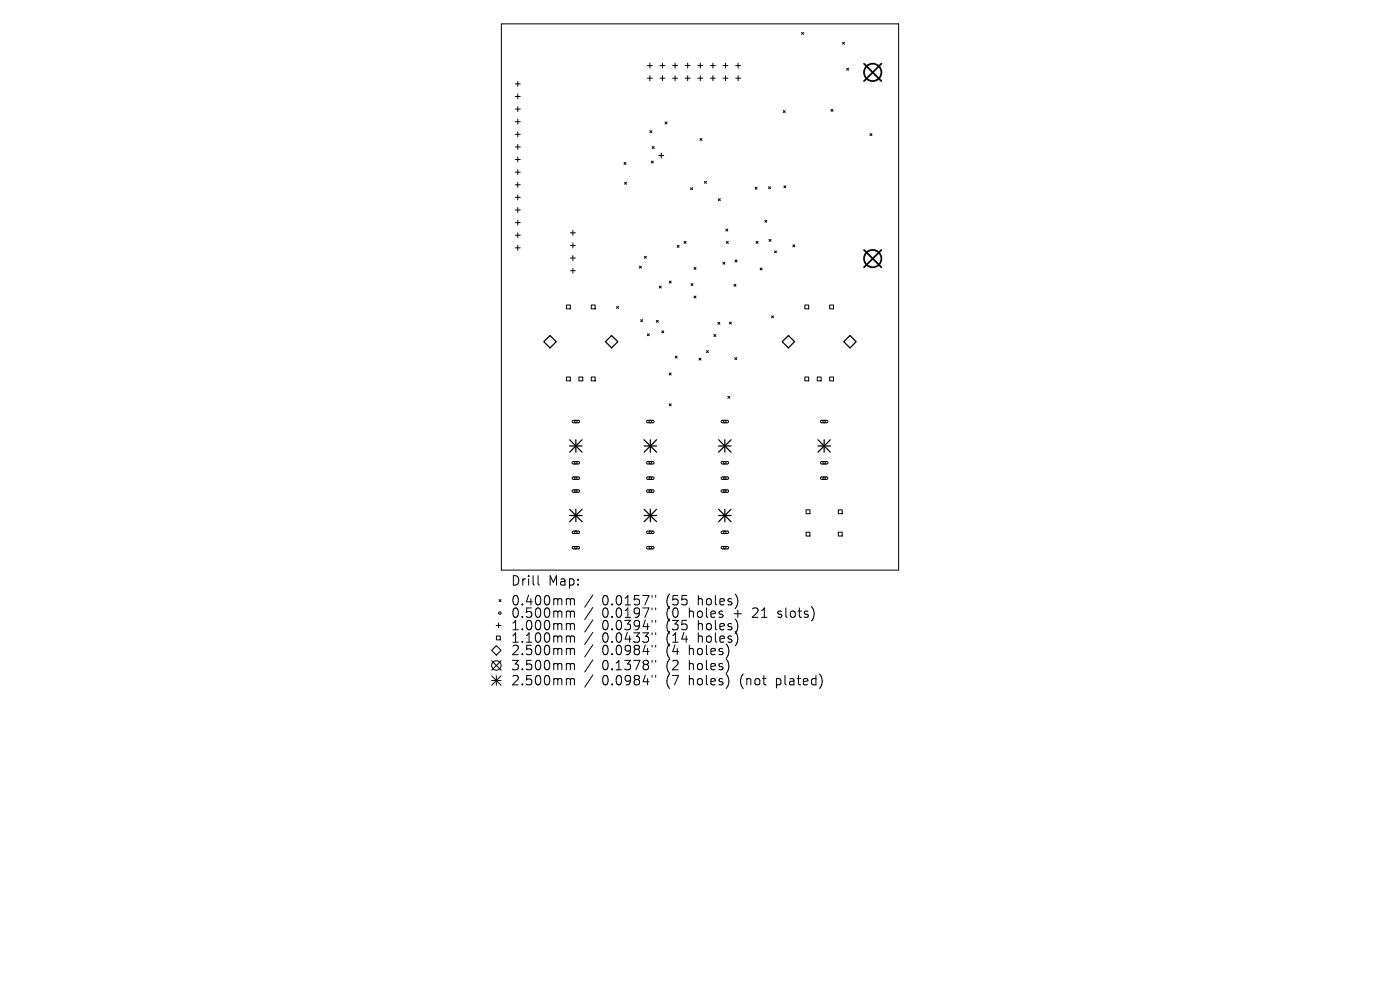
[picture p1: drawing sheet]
<svg xmlns="http://www.w3.org/2000/svg" width="297mm" height="210mm" viewBox="0 0 297 210" stroke-linecap="round" stroke-linejoin="round" font-family="sans-serif">
<defs><g id="words">
<g font-size="2.8">
<text x="108.3" y="124.5">Drill</text>
<text x="116.3" y="124.5">Map:</text>
<text x="108.3" y="128.7">0.400mm</text>
<text x="108.3" y="131.3">0.500mm</text>
<text x="127.7" y="128.7">0.0157&quot;</text>
<text x="127.7" y="131.3">0.0197&quot;</text>
<text x="141.5" y="128.7">(55</text>
<text x="141.5" y="131.3">(0</text>
<text x="146.4" y="131.3">holes</text>
<text x="148.3" y="128.7">holes)</text>
<text x="156.2" y="131.3">+</text>
<text x="160.4" y="131.3">21</text>
<text x="165.9" y="131.3">slots)</text>
<text x="108.3" y="134">1.000mm</text>
<text x="108.3" y="136.6">1.100mm</text>
<text x="127.7" y="134">0.0394&quot;</text>
<text x="127.7" y="136.6">0.0433&quot;</text>
<text x="141.5" y="134">(35</text>
<text x="141.5" y="136.6">(14</text>
<text x="148.3" y="134">holes)</text>
<text x="148.3" y="136.6">holes)</text>
<text x="108.3" y="139.3">2.500mm</text>
<text x="108.3" y="142.5">3.500mm</text>
<text x="127.7" y="139.3">0.0984&quot;</text>
<text x="127.7" y="142.5">0.1378&quot;</text>
<text x="141.5" y="139.3">(4</text>
<text x="141.5" y="142.5">(2</text>
<text x="146.4" y="139.3">holes)</text>
<text x="146.4" y="142.5">holes)</text>
<text x="108.3" y="145.7">2.500mm</text>
<text x="127.7" y="145.7">0.0984&quot;</text>
<text x="141.5" y="145.7">(7</text>
<text x="146.4" y="145.7">holes)</text>
<text x="157.5" y="145.7">(not</text>
<text x="165.3" y="145.7">plated)</text>
</g>
</g></defs>
<g fill="none" stroke="#000" stroke-width=".21">
<path d="M106.4 5.1h84.2v115.8h-84.2zM109.3 17.8h1.1M109.8 17.3v1M109.8 19.9v1.1M137.3 13.9h1.1M137.3 16.6h1.1M137.9 13.4v1M137.9 16.1v1M140 13.9h1.1M140 16.6h1.1M140.5 13.4v1M140.5 16.1v1"/>
<path d="M142.7 13.9h1M142.7 16.6h1M143.2 13.4v1M143.2 16.1v1M145.4 13.9h1M145.4 16.6h1M145.9 13.4v1M145.9 16.1v1M148 13.9h1.1M148 16.6h1.1M148.6 13.4v1M148.6 16.1v1"/>
<path d="M150.7 13.9h1.1M150.7 16.6h1.1M151.2 13.4v1M151.2 16.1v1M153.4 13.9h1M153.4 16.6h1M153.9 13.4v1M153.9 16.1v1M156.1 13.9h1M156.1 16.6h1M156.6 13.4v1M156.6 16.1v1"/>
<path d="M170.1 6.9l.4 .4M170.5 6.9l-.4 .4M178.7 9l.4 .4M179.1 9l-.4 .4M179.6 14.5l.4 .4M180 14.5l-.4 .4M109.3 20.5h1.1M109.3 23.1h1.1M109.3 25.8h1.1M109.3 28.5h1.1M109.3 31.2h1.1M109.3 33.8h1.1"/>
<path d="M109.3 36.5h1.1M109.3 39.2h1.1M109.8 22.6v1.1M109.8 25.3v1M109.8 28v1M109.8 30.6v1.1M109.8 33.3v1.1M109.8 36v1M109.8 38.7v1M132.4 34.5l.4 .4M132.5 38.7l.4 .4M132.8 34.5l-.4 .4"/>
<path d="M132.9 38.7l-.4 .4M137.9 27.7l.4 .4M138.2 34.2l.4 .4M138.3 27.7l-.4 .4M138.4 31.1l.4 .4M138.6 34.2l-.4 .4M138.8 31.1l-.4 .4M139.8 33h1M140.3 32.5v1M141.1 25.9l.4 .4M141.5 25.9l-.4 .4M146.5 39.8l.4 .4"/>
<path d="M146.9 39.8l-.4 .4M148.5 29.4l.4 .4M148.9 29.4l-.4 .4M149.4 38.5l.5 .4M149.9 38.5l-.5 .4M160.2 39.7l.4 .4M160.6 39.7l-.4 .4M163 39.6l.5 .4M163.5 39.6l-.5 .4M166.2 23.4l.4 .5M166.3 39.4l.4 .4M166.6 23.4l-.4 .5"/>
<path d="M166.7 39.4l-.4 .4M176.3 23.2l.4 .4M176.7 23.2l-.4 .4M184.6 28.3l.4 .5M185 28.3l-.4 .5M109.3 41.9h1.1M109.3 44.5h1.1M109.3 47.2h1.1M109.3 49.9h1.1M109.3 52.6h1.1M109.8 41.3v1.1M109.8 44v1.1"/>
<path d="M109.8 46.7v1M109.8 49.4v1M109.8 52v1.1M121 49.4h1.1M121 52.1h1.1M121 54.7h1.1M121 57.4h1.1M121.5 48.9v1M121.5 51.5v1.1M121.5 54.2v1.1M121.5 56.9v1M135.6 56.5l.5 .4"/>
<path d="M136.1 56.5l-.5 .4M136.7 54.4l.4 .4M137.1 54.4l-.4 .4M142 59.6l.4 .5M142.4 59.6l-.4 .5M143.7 52l.4 .5M144.1 52l-.4 .5M145.1 51.2l.5 .4M145.6 51.2l-.5 .4M147.2 56.7l.5 .5M147.7 56.7l-.5 .5M152.4 42.1l.4 .5"/>
<path d="M152.8 42.1l-.4 .5M153.3 55.6l.5 .4M153.8 55.6l-.5 .4M154 48.6l.4 .4M154.1 51.2l.4 .4M154.4 48.6l-.4 .4M154.5 51.2l-.4 .4M155.9 55.2l.4 .4M156.3 55.2l-.4 .4M160.4 51.2l.4 .4M160.8 51.2l-.4 .4M161.3 56.9l.4 .4"/>
<path d="M161.7 56.9l-.4 .4M162.2 46.7l.5 .4M162.7 46.7l-.5 .4M163.1 50.8l.5 .4M163.6 50.8l-.5 .4M164.3 53.2l.4 .4M164.7 53.2l-.4 .4M168.2 51.9l.4 .5M168.6 51.9l-.4 .5M120.2 64.7h.8v.8h-.8zM120.2 80h.8v.8h-.8zM122.8 80h.8v.8h-.8z"/>
<path d="M125.4 64.7h.9v.8h-.9zM125.4 80h.9v.8h-.9zM130.8 65l.4 .4M131.2 65l-.4 .4M135.9 67.8l.4 .4M136.3 67.8l-.4 .4M137.3 70.8l.5 .4M137.8 70.8l-.5 .4M139.2 68l.5 .4M139.7 68l-.5 .4M139.9 60.7l.4 .4M140.3 60.7l-.4 .4"/>
<path d="M140.4 70.2l.4 .4M140.8 70.2l-.4 .4M142 79.1l.4 .4M142.4 79.1l-.4 .4M143.2 75.5l.5 .5M143.7 75.5l-.5 .5M146.6 60.2l.4 .4M147 60.2l-.4 .4M147.2 62.8l.5 .4M147.7 62.8l-.5 .4M148.3 76l.4 .4M148.7 76l-.4 .4"/>
<path d="M149.9 74.4l.4 .4M150.3 74.4l-.4 .4M151.5 71l.4 .4M151.9 71l-.4 .4M152.3 68.4l.4 .4M152.7 68.4l-.4 .4M154.7 68.3l.4 .4M155.1 68.3l-.4 .4M155.7 60.3l.4 .4M155.9 75.9l.4 .4M156.1 60.3l-.4 .4M156.3 75.9l-.4 .4"/>
<path d="M163.7 67l.4 .4M164.1 67l-.4 .4M170.7 64.7h.9v.8h-.9zM170.7 80h.9v.8h-.9zM173.4 80h.8v.8h-.8zM176 64.7h.8v.8h-.8zM176 80h.8v.8h-.8zM121.5 89.2h1.2l.3 .3-.3 .2h-1.1l-.2-.2zM121.5 98l1.2-.1 .3 .3-.3 .2h-1.1l-.2-.1zM137.3 89.2h1.2l.3 .3-.3 .2h-1.1l-.2-.2zM137.3 98l1.2-.1 .3 .3-.3 .2h-1.1l-.2-.1zM142 85.7l.4 .4"/>
<path d="M142.4 85.7l-.4 .4M153.1 89.2h1.2l.3 .3-.3 .2h-1.1l-.2-.2zM153.1 98l1.2-.1 .3 .3-.3 .2h-1.1l-.2-.1zM154.4 84.1l.4 .4M154.8 84.1l-.4 .4M174.1 89.2h1.3l.2 .3-.2 .2h-1.1l-.2-.2zM174.1 98l1.3-.1 .2 .3-.2 .2h-1.1l-.2-.2zM121.5 101.2h1.2l.3 .3-.3 .2h-1.1l-.2-.2zM121.5 104l1.2-.1 .3 .3-.3 .2h-1.1l-.2-.1zM121.5 112.7h1.2l.3 .3-.3 .2h-1.1l-.2-.2zM121.5 116l1.2-.1 .3 .3-.3 .2h-1.1l-.2-.1zM137.3 101.2h1.2l.3 .3-.3 .2h-1.1l-.2-.2z"/>
<path d="M137.3 104l1.2-.1 .3 .3-.3 .2h-1.1l-.2-.1zM137.3 112.7h1.2l.3 .3-.3 .2h-1.1l-.2-.2zM137.3 116l1.2-.1 .3 .3-.3 .2h-1.1l-.2-.1zM153.1 101.2h1.2l.3 .3-.3 .2h-1.1l-.2-.2zM153.1 104l1.2-.1 .3 .3-.3 .2h-1.1l-.2-.1zM153.1 112.7h1.2l.3 .3-.3 .2h-1.1l-.2-.2zM153.1 116l1.2-.1 .3 .3-.3 .2h-1.1l-.2-.1zM171 108.2h.8v.8h-.8zM171 112.9h.8v.8h-.8zM174.1 101.2h1.3l.2 .3-.2 .2h-1.1l-.2-.2zM177.9 108.2h.8v.8h-.8zM177.9 112.9h.8v.8h-.8z"/>
<path d="M104.3 138l1-1 1 1-1 1zM105.2 132.7h1.1M105.3 134.9h.8v.8h-.8zM105.8 132.2v1M105.9 127.2l.4 .4M106.3 127.2l-.4 .4M114.1 122.1v1.7l.3 .3M120.4 127l.5 .1 .1 .2M120.4 129.6h.3l.3 .3M120.4 132.3h.3l.3 .3M120.4 134.9h.3l.3 .3M120.4 137.5l.5 .1 .1 .2"/>
<path d="M121 127.3l.3-.3 .5 .1 .1 1.2M121 127.3v1M121 129.9v1.1M121 132.6v1M121 135.2v1M121 137.8v1.1M121 129.9l.3-.3 .5 .1 .1 1.3M121 132.6l.3-.3 .5 .1 .1 1.2M121 135.2l.3-.3 .5 .1 .1 1.2M121 137.8l.3-.3 .5 .1 .1 1.3M125.8 126.2l-1.7 2.6M125.8 128.9l-1.7 2.5"/>
<path d="M125.8 131.5l-1.7 2.6M125.8 134.1l-1.7 2.6M125.8 136.8l-1.7 2.6M125.8 140l-1.7 2.6M138.3 126.3v.4M138.3 129v.3M138.3 131.6v.4M138.3 134.2v.4M138.3 136.9v.4M139.1 126.3v.4M139.1 129v.3M139.1 131.6v.4"/>
<path d="M139.1 134.2v.4M139.1 136.9v.4M165 130.9l.2 .1M165.1 129.7v.5M104.3 140.2l2 2M104.3 143.4l2 2M104.3 144.4h2M105.3 143.4v2M106.3 140.2l-2 2M106.3 143.4l-2 2M120.4 140.7l.5 .1 .1 .2M120.4 143.9l.5 .1 .1 .2"/>
<path d="M121 141v1.1M121 144.2v1.1M121 141l.3-.3 .5 .1 .1 1.3M121 144.2l.3-.3 .5 .1 .1 1.3M125.8 143.2l-1.7 2.6M138.3 140.1v.4M138.3 143.3v.4M139.1 140.1v.4M139.1 143.3v.4"/>
<circle cx="122.2" cy="89.4" r=".26"/>
<circle cx="122.2" cy="98.2" r=".26"/>
<circle cx="138" cy="89.4" r=".26"/>
<circle cx="138" cy="98.2" r=".26"/>
<circle cx="153.8" cy="89.4" r=".26"/>
<circle cx="153.8" cy="98.2" r=".26"/>
<circle cx="174.8" cy="89.4" r=".26"/>
<circle cx="174.8" cy="98.2" r=".26"/>
<circle cx="122.2" cy="101.4" r=".26"/>
<circle cx="122.2" cy="104.2" r=".26"/>
<circle cx="122.2" cy="116.2" r=".26"/>
<circle cx="122.2" cy="112.9" r=".26"/>
<circle cx="138" cy="101.4" r=".26"/>
<circle cx="138" cy="116.2" r=".26"/>
<circle cx="138" cy="112.9" r=".26"/>
<circle cx="138" cy="104.2" r=".26"/>
<circle cx="153.8" cy="101.4" r=".26"/>
<circle cx="153.8" cy="112.9" r=".26"/>
<circle cx="153.8" cy="104.2" r=".26"/>
<circle cx="153.8" cy="116.2" r=".26"/>
<circle cx="174.8" cy="101.4" r=".26"/>
<circle cx="106" cy="130" r=".26"/>
<circle cx="105.3" cy="141.2" r="1"/>
</g>
<g fill="none" stroke="#000" stroke-width=".26">
<path d="M116.7 71.2l1.3 1.3-1.3 1.3-1.3-1.3zM128.4 72.5l1.4-1.3 1.3 1.3-1.3 1.3zM167.3 71.2l1.3 1.3-1.3 1.3-1.4-1.3zM180.3 71.2l1.3 1.3-1.3 1.3-1.3-1.3zM120.8 93.3l2.7 2.6M120.8 94.6h2.7M122.2 93.3v2.6M123.5 93.3l-2.7 2.6M136.6 94.6h2.7M136.6 93.3l2.7 2.6M138 93.3v2.6M139.3 93.3l-2.7 2.6"/>
<path d="M152.5 94.6h2.6M152.5 93.3l2.6 2.6M153.8 93.3v2.6M155.1 93.3l-2.6 2.6M173.5 94.6h2.7M173.5 93.3l2.7 2.6M174.8 93.3v2.6M176.2 93.3l-2.7 2.6M120.8 108l2.7 2.7M120.8 109.4h2.7M122.2 108v2.7M123.5 108l-2.7 2.7"/>
<path d="M136.6 109.4h2.7M136.6 108l2.7 2.7M138 108v2.7M139.3 108l-2.7 2.7M152.5 109.4h2.6M152.5 108l2.6 2.7M153.8 108v2.7M155.1 108l-2.6 2.7"/>
</g>
<g fill="none" stroke="#000" stroke-width=".37">
<path d="M183.3 13.5l3.7 3.7M187 13.5l-3.7 3.7M183.3 53l3.7 3.7M187 53l-3.7 3.7"/>
<circle cx="185.1" cy="15.4" r="1.84"/>
<circle cx="185.1" cy="54.9" r="1.84"/>
</g>
<use href="#words"/>
</svg>
